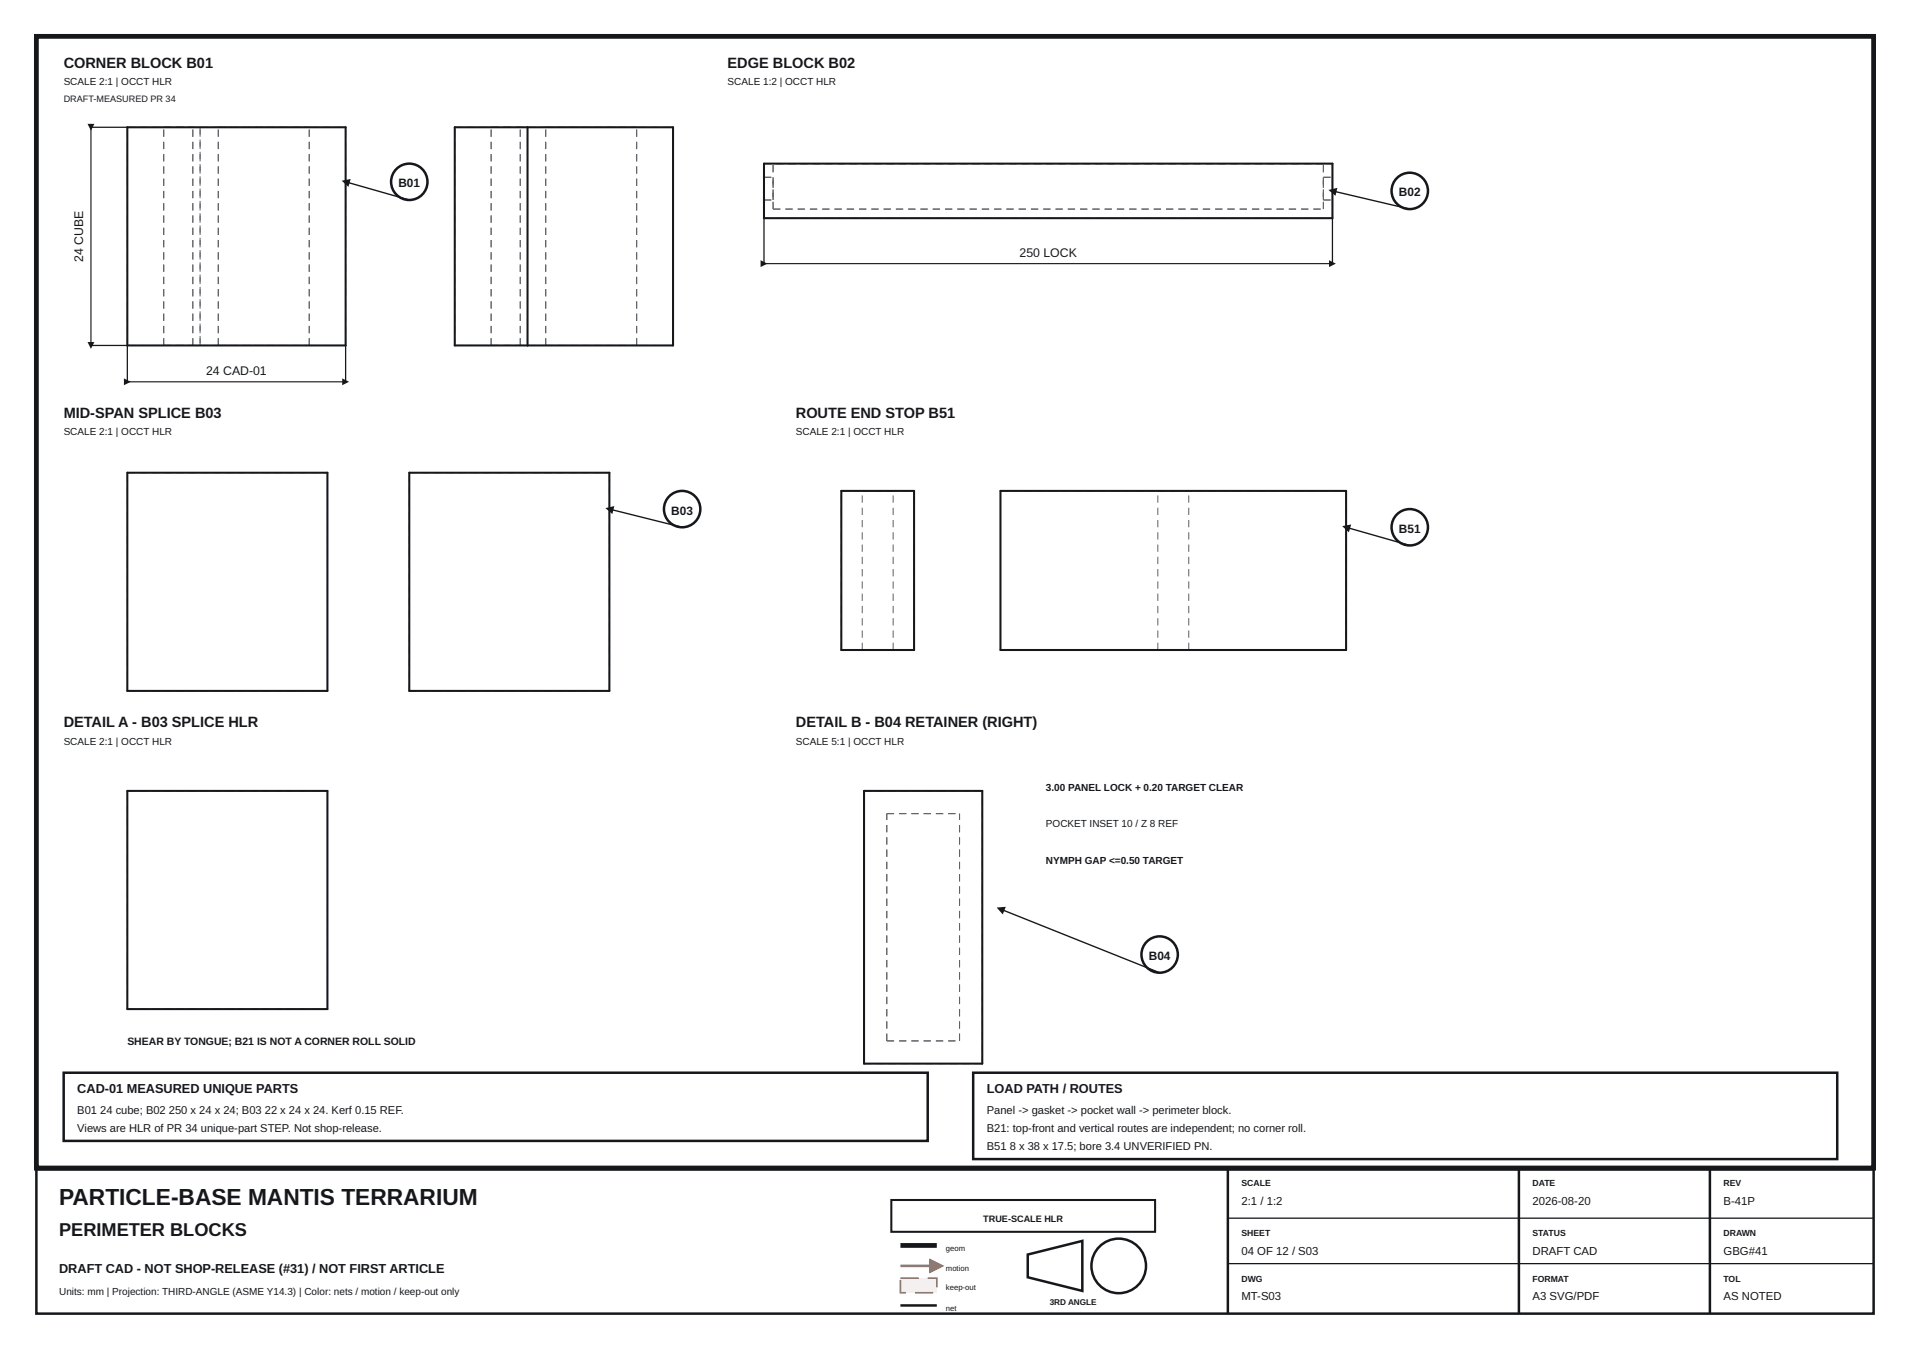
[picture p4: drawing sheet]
<svg xmlns="http://www.w3.org/2000/svg" width="420mm" height="297mm" viewBox="0 0 420 297" stroke-linecap="round" stroke-linejoin="round" font-family="sans-serif">
<defs><g id="words">
<text font-size="5" fill="#15171a" x="13" y="265">PARTICLE-BASE MANTIS TERRARIUM</text>
<text font-size="4" fill="#15171a" x="13" y="272">PERIMETER BLOCKS</text>
<g font-size="3.2" fill="#15171a">
<text x="14" y="15">CORNER BLOCK B01</text>
<text x="160" y="15">EDGE BLOCK B02</text>
<text x="14" y="92">MID-SPAN SPLICE B03</text>
<text x="175" y="92">ROUTE END STOP B51</text>
<text x="14" y="160">DETAIL A - B03 SPLICE HLR</text>
<text x="175" y="160">DETAIL B - B04 RETAINER (RIGHT)</text>
</g>
<g font-size="2.8" fill="#15171a">
<text x="17" y="240.4">CAD-01 MEASURED UNIQUE PARTS</text>
<text x="217" y="240.4">LOAD PATH / ROUTES</text>
<text x="13" y="280">DRAFT CAD - NOT SHOP-RELEASE (#31) / NOT FIRST ARTICLE</text>
</g>
<g font-size="2.7" fill="#15171a">
<text x="18.3" y="57.6" transform="rotate(-90 18.3 57.6)">24 CUBE</text>
<text x="224.2" y="56.6">250 LOCK</text>
<text x="45.3" y="82.6">24 CAD-01</text>
</g>
<g font-size="2.6" fill="#15171a">
<text x="87.6" y="41.2">B01</text>
<text x="307.6" y="43.2">B02</text>
<text x="147.6" y="113.2">B03</text>
<text x="307.6" y="117.2">B51</text>
<text x="252.6" y="211.2">B04</text>
</g>
<g font-size="2.5" fill="#15171a">
<text x="17" y="245">B01 24 cube; B02 250 x 24 x 24; B03 22 x 24 x 24. Kerf 0.15 REF.</text>
<text x="217" y="245">Panel -&gt; gasket -&gt; pocket wall -&gt; perimeter block.</text>
<text x="17" y="249">Views are HLR of PR 34 unique-part STEP. Not shop-release.</text>
<text x="217" y="249">B21: top-front and vertical routes are independent; no corner roll.</text>
<text x="217" y="253">B51 8 x 38 x 17.5; bore 3.4 UNVERIFIED PN.</text>
<text x="273" y="265">2:1 / 1:2</text>
<text x="337" y="265">2026-08-20</text>
<text x="379" y="265">B-41P</text>
<text x="273" y="276">04 OF 12 / S03</text>
<text x="337" y="276">DRAFT CAD</text>
<text x="379" y="276">GBG#41</text>
<text x="273" y="286">MT-S03</text>
<text x="337" y="286">A3 SVG/PDF</text>
<text x="379" y="286">AS NOTED</text>
</g>
<text font-size="2.3" fill="#15171a" x="28" y="230">SHEAR BY TONGUE; B21 IS NOT A CORNER ROLL SOLID</text>
<g font-size="2.2" fill="#15171a">
<text x="14" y="18.8">SCALE 2:1 | OCCT HLR</text>
<text x="160" y="18.8">SCALE 1:2 | OCCT HLR</text>
<text x="14" y="95.8">SCALE 2:1 | OCCT HLR</text>
<text x="175" y="95.8">SCALE 2:1 | OCCT HLR</text>
<text x="14" y="163.8">SCALE 2:1 | OCCT HLR</text>
<text x="175" y="163.8">SCALE 5:1 | OCCT HLR</text>
<text x="230" y="174">3.00 PANEL LOCK + 0.20 TARGET CLEAR</text>
<text x="230" y="182">POCKET INSET 10 / Z 8 REF</text>
<text x="230" y="190">NYMPH GAP &lt;=0.50 TARGET</text>
<text x="13" y="285">Units: mm | Projection: THIRD-ANGLE (ASME Y14.3) | Color: nets / motion / keep-out only</text>
</g>
<g font-size="2" fill="#15171a">
<text x="14" y="22.4">DRAFT-MEASURED PR 34</text>
<text x="216.2" y="268.8">TRUE-SCALE HLR</text>
</g>
<g font-size="1.9" fill="#15171a">
<text x="273" y="261">SCALE</text>
<text x="337" y="261">DATE</text>
<text x="379" y="261">REV</text>
<text x="273" y="272">SHEET</text>
<text x="337" y="272">STATUS</text>
<text x="379" y="272">DRAWN</text>
<text x="273" y="282">DWG</text>
<text x="337" y="282">FORMAT</text>
<text x="379" y="282">TOL</text>
</g>
<text font-size="1.8" fill="#15171a" x="230.8" y="287">3RD ANGLE</text>
<g font-size="1.7" fill="#15171a">
<text x="208" y="275.2">geom</text>
<text x="208" y="279.7">motion</text>
<text x="208" y="283.8">keep-out</text>
<text x="208" y="288.4">net</text>
</g>
</g></defs>
<path d="M8 8h404v249h-404z" fill="none" stroke="#15171a" stroke-width="1.1" stroke-linecap="butt"/>
<g fill="none" stroke="#59616b" stroke-width=".22" stroke-dasharray="1.6 1.1" stroke-linecap="butt">
<path d="M28 28h16M36 28h6.4M44 28h32M44 28v48M48 28h20M28 76v-48M28 76h16M36 76h6.4M36 76v-48M42.4 76v-48M44 76h32M44 76v-48"/>
<path d="M48 76h20M48 76v-48M68 76v-48M76 76v-48"/>
</g>
<path d="M28 28h48v48h-48z" fill="none" stroke="#15171a" stroke-width=".45"/>
<path d="M28 76v8M76 76v8" fill="none" stroke="#15171a" stroke-width=".28"/>
<path d="M28 84h48" fill="none" stroke="#15171a" stroke-width=".25"/>
<g fill="#15171a">
<path d="M27.2 83.2l1.5 .8-1.5 .7z"/>
<path d="M75.3 83.2l1.4 .8-1.4 .7z"/>
</g>
<path d="M20 28h8M20 76h8" fill="none" stroke="#15171a" stroke-width=".28"/>
<path d="M20 28v48" fill="none" stroke="#15171a" stroke-width=".25"/>
<g fill="#15171a">
<path d="M19.2 27.2h1.6l-.8 1.5z"/>
<path d="M19.2 75.3h1.6l-.8 1.4z"/>
</g>
<circle cx="90" cy="40" r="4" fill="none" stroke="#15171a" stroke-width=".55"/>
<path d="M76 40l14 4" fill="none" stroke="#15171a" stroke-width=".3"/>
<path d="M75.1 39.8l2-.4-.5 1.7z" fill="#15171a"/>
<g fill="none" stroke="#59616b" stroke-width=".22" stroke-dasharray="1.6 1.1" stroke-linecap="butt">
<path d="M100 28h48M108 28h6.4M120 28h20M168 36h125M168 39h2M291 36h-121M291 39h2M168 48v-12M168 44v-5M168 48h125M168 44h2M170 44v-5"/>
<path d="M170 46h121M170 46v-10M291 46v-10M291 44v-5M291 44h2M293 48v-12M293 44v-5M100 76v-48M100 76h48M108 76h6.4M108 76v-48M114.4 76v-48"/>
<path d="M116 76v-48M120 76h20M120 76v-48M140 76v-48M148 76v-48"/>
</g>
<path d="M100 28h48v48h-48zM116 28v48M168 36h125v12h-125z" fill="none" stroke="#15171a" stroke-width=".45"/>
<circle cx="310" cy="42" r="4" fill="none" stroke="#15171a" stroke-width=".55"/>
<path d="M293 42l17 4" fill="none" stroke="#15171a" stroke-width=".3"/>
<path d="M292.1 41.8l2-.5-.4 1.8z" fill="#15171a"/>
<path d="M168 48v10M293 48v10" fill="none" stroke="#15171a" stroke-width=".28"/>
<path d="M168 58h125" fill="none" stroke="#15171a" stroke-width=".25"/>
<g fill="#15171a">
<path d="M167.2 57.3l1.6 .7-1.6 .7z"/>
<path d="M292.3 57.3l1.4 .7-1.4 .7z"/>
</g>
<path d="M28 104h44M90 104h44M28 152v-48M28 152h44M72 152v-48M90 152v-48M90 152h44M134 152v-48" fill="none" stroke="#59616b" stroke-width=".22" stroke-dasharray="1.6 1.1" stroke-linecap="butt"/>
<path d="M28 104h44v48h-44zM90 104h44v48h-44z" fill="none" stroke="#15171a" stroke-width=".45"/>
<circle cx="150" cy="112" r="4" fill="none" stroke="#15171a" stroke-width=".55"/>
<path d="M134 112l16 4" fill="none" stroke="#15171a" stroke-width=".3"/>
<path d="M133.1 111.8l2-.5-.4 1.8z" fill="#15171a"/>
<g fill="none" stroke="#59616b" stroke-width=".22" stroke-dasharray="1.6 1.1" stroke-linecap="butt">
<path d="M185 108h16M189.6 108h6.8M196.4 108h-6.8M220 108h76M254.6 108h3.4M258 108h3.4M261.4 108h-6.8M185 143v-35M185 143h16M189.6 143h6.8M189.6 143v-35M196.4 143h-6.8"/>
<path d="M196.4 143v-35M201 143v-35M220 143v-35M220 143h76M254.6 143h3.4M254.6 143v-35M258 143h3.4M261.4 143h-6.8M261.4 143v-35M296 143v-35"/>
</g>
<path d="M185 108h16v35h-16zM220 108h76v35h-76z" fill="none" stroke="#15171a" stroke-width=".45"/>
<circle cx="310" cy="116" r="4" fill="none" stroke="#15171a" stroke-width=".55"/>
<path d="M296 116l14 4" fill="none" stroke="#15171a" stroke-width=".3"/>
<path d="M295.1 115.8l2-.4-.5 1.7z" fill="#15171a"/>
<path d="M28 174h44M190 174h26M195 179h16M28 222v-48M28 222h44M72 222v-48M190 234v-60M190 234h26M195 229v-50M195 229h16M211 229v-50M216 234v-60" fill="none" stroke="#59616b" stroke-width=".22" stroke-dasharray="1.6 1.1" stroke-linecap="butt"/>
<path d="M28 174h44v48h-44zM190 174h26v60h-26z" fill="none" stroke="#15171a" stroke-width=".45"/>
<circle cx="255" cy="210" r="4" fill="none" stroke="#15171a" stroke-width=".55"/>
<path d="M220 200l35 14" fill="none" stroke="#15171a" stroke-width=".3"/>
<path d="M219.2 199.7l2-.2-.7 1.7z" fill="#15171a"/>
<g fill="none" stroke="#15171a" stroke-width=".55">
<path d="M14 236h190v15h-190zM214 236h190v19h-190zM8 257h404v32h-404zM270 257v32M334 257v32M376 257v32M226 276l12-3v11l-12-3z"/>
<circle cx="246" cy="278.5" r="6"/>
</g>
<path d="M8 257h404" fill="none" stroke="#15171a" stroke-width="1.1" stroke-linecap="butt"/>
<path d="M270 268h142M270 278h142" fill="none" stroke="#15171a" stroke-width=".28"/>
<path d="M196 264h58v7h-58z" fill="#fff" stroke="#15171a" stroke-width=".45"/>
<path d="M198 274h8" fill="none" stroke="#15171a" stroke-width="1.1" stroke-linecap="butt"/>
<path d="M198 278.5h8" fill="none" stroke="#d65a24" stroke-width=".55"/>
<path d="M204.4 276.9l3.2 1.6-3.2 1.6z" fill="#d65a24"/>
<path d="M198 281.2h8v3.2h-8z" fill="none" stroke="#c63333" stroke-width=".35" stroke-dasharray="4 2" stroke-linecap="butt"/>
<path d="M198 287.2h8" fill="none" stroke="#15171a" stroke-width=".55"/>
<use href="#words"/>
</svg>
